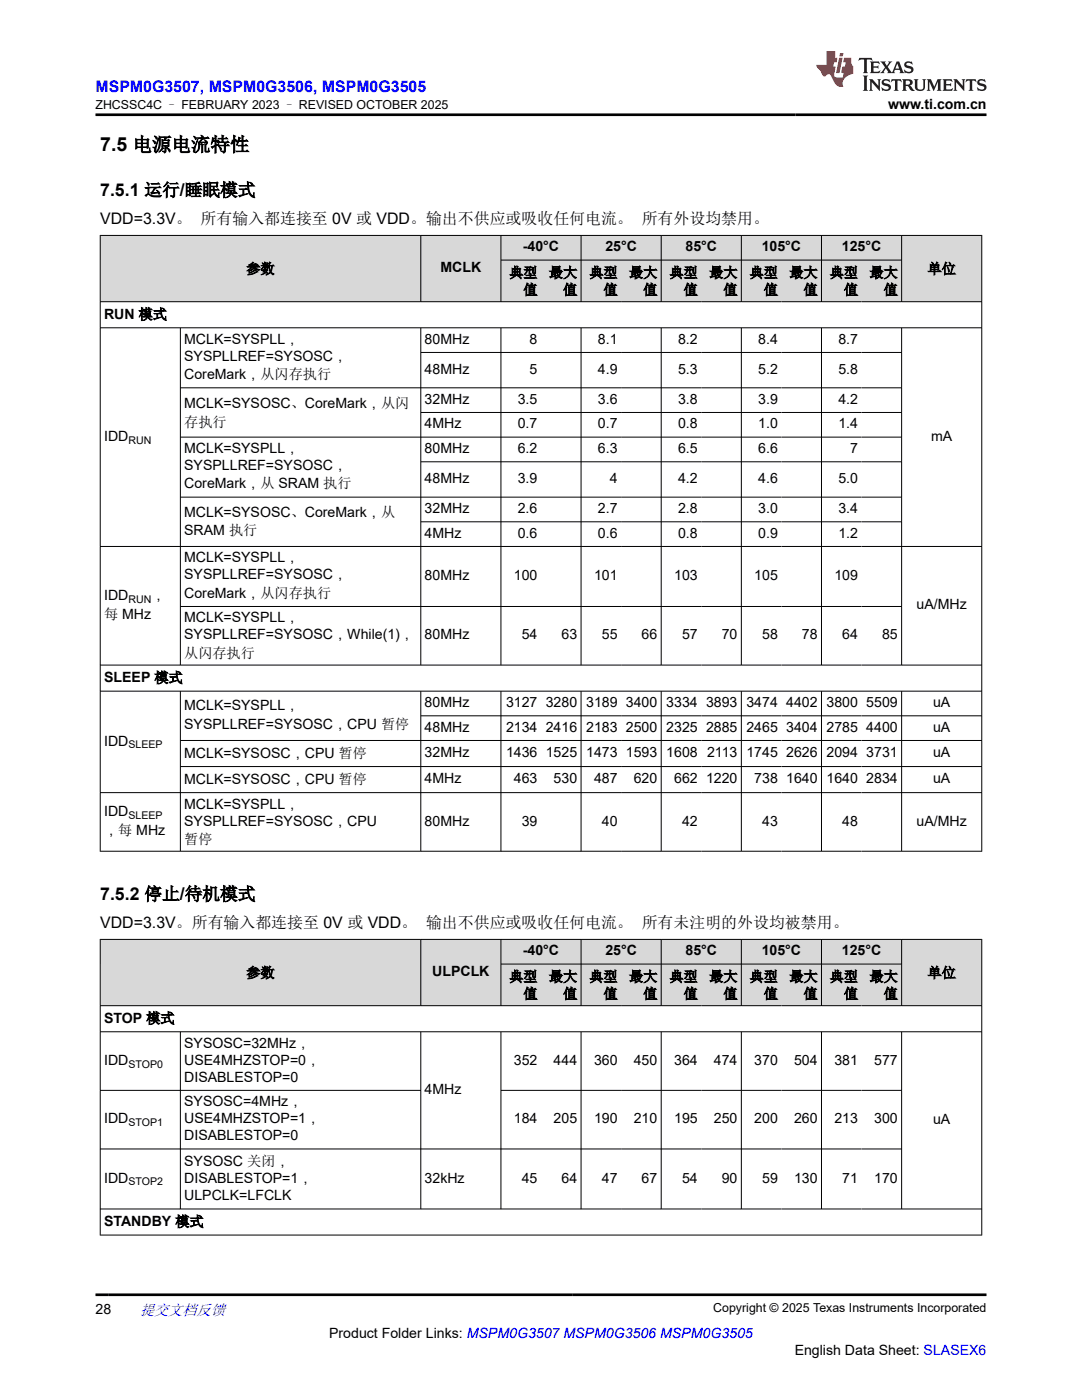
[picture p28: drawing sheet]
<svg xmlns="http://www.w3.org/2000/svg" width="216mm" height="279mm" viewBox="0 0 216 279" stroke-linecap="round" stroke-linejoin="round" font-family="sans-serif">
<defs><g id="words">
<text font-size="3.9" x="20" y="30.2">7.5 电源电流特性</text>
<g font-size="3.5">
<text x="20" y="39.1">7.5.1 运行/睡眠模式</text>
<text x="20" y="179.6">7.5.2 停止/待机模式</text>
</g>
<text font-size="3.2" fill="#00f" x="19" y="18.3">MSPM0G3507, MSPM0G3506, MSPM0G3505</text>
<g font-size="3.2">
<text x="20" y="44.8">VDD=3.3V。 所有输入都连接至 0V 或 VDD。输出不供应或吸收任何电流。 所有外设均禁用。</text>
<text x="20" y="185.3">VDD=3.3V。所有输入都连接至 0V 或 VDD。 输出不供应或吸收任何电流。 所有未注明的外设均被禁用。</text>
</g>
<text font-size="3" fill="#00f" x="27.9" y="262.4">提交文档反馈</text>
<g font-size="2.8">
<text x="177.2" y="21.7">www.ti.com.cn</text>
<text x="104.3" y="50.2">-40°C</text>
<text x="120.8" y="50.2">25°C</text>
<text x="136.8" y="50.2">85°C</text>
<text x="152" y="50.2">105°C</text>
<text x="168" y="50.2">125°C</text>
<text x="49.2" y="54.6">参数</text>
<text x="87.9" y="54.3">MCLK</text>
<text x="101.6" y="55.4">典型</text>
<text x="104.4" y="58.8">值</text>
<text x="109.5" y="55.4">最大</text>
<text x="112.4" y="58.8">值</text>
<text x="117.6" y="55.4">典型</text>
<text x="120.4" y="58.8">值</text>
<text x="125.5" y="55.4">最大</text>
<text x="128.3" y="58.8">值</text>
<text x="133.6" y="55.4">典型</text>
<text x="136.4" y="58.8">值</text>
<text x="141.5" y="55.4">最大</text>
<text x="144.3" y="58.8">值</text>
<text x="149.6" y="55.4">典型</text>
<text x="152.4" y="58.8">值</text>
<text x="157.5" y="55.4">最大</text>
<text x="160.3" y="58.8">值</text>
<text x="165.6" y="55.4">典型</text>
<text x="168.4" y="58.8">值</text>
<text x="173.5" y="55.4">最大</text>
<text x="176.3" y="58.8">值</text>
<text x="185.1" y="54.6">单位</text>
<text x="20.8" y="63.7">RUN 模式</text>
<text x="36.8" y="68.6">MCLK=SYSPLL，</text>
<text x="36.8" y="72">SYSPLLREF=SYSOSC，</text>
<text x="84.7" y="68.6">80MHz</text>
<text x="105.7" y="68.6">8</text>
<text x="119.3" y="68.6">8.1</text>
<text x="135.3" y="68.6">8.2</text>
<text x="151.3" y="68.6">8.4</text>
<text x="167.3" y="68.6">8.7</text>
<text x="36.8" y="75.7">CoreMark，从闪存执行</text>
<text x="84.7" y="74.6">48MHz</text>
<text x="105.7" y="74.6">5</text>
<text x="119.3" y="74.6">4.9</text>
<text x="135.3" y="74.6">5.3</text>
<text x="151.3" y="74.6">5.2</text>
<text x="167.3" y="74.6">5.8</text>
<text x="36.8" y="81.5">MCLK=SYSOSC、CoreMark，从闪</text>
<text x="84.7" y="80.6">32MHz</text>
<text x="103.3" y="80.6">3.5</text>
<text x="119.3" y="80.6">3.6</text>
<text x="135.3" y="80.6">3.8</text>
<text x="151.3" y="80.6">3.9</text>
<text x="167.3" y="80.6">4.2</text>
<text x="20.8" y="88">IDD</text>
<text x="36.8" y="85.2">存执行</text>
<text x="84.7" y="85.5">4MHz</text>
<text x="103.3" y="85.5">0.7</text>
<text x="119.3" y="85.5">0.7</text>
<text x="135.3" y="85.5">0.8</text>
<text x="151.3" y="85.5">1.0</text>
<text x="167.3" y="85.5">1.4</text>
<text x="185.8" y="88">mA</text>
<text x="36.8" y="90.4">MCLK=SYSPLL，</text>
<text x="36.8" y="93.8">SYSPLLREF=SYSOSC，</text>
<text x="84.7" y="90.4">80MHz</text>
<text x="103.3" y="90.4">6.2</text>
<text x="119.3" y="90.4">6.3</text>
<text x="135.3" y="90.4">6.5</text>
<text x="151.3" y="90.4">6.6</text>
<text x="169.6" y="90.4">7</text>
<text x="36.8" y="97.5">CoreMark，从 SRAM 执行</text>
<text x="84.7" y="96.4">48MHz</text>
<text x="103.3" y="96.4">3.9</text>
<text x="121.7" y="96.4">4</text>
<text x="135.3" y="96.4">4.2</text>
<text x="151.3" y="96.4">4.6</text>
<text x="167.3" y="96.4">5.0</text>
<text x="36.8" y="103.2">MCLK=SYSOSC、CoreMark，从</text>
<text x="36.8" y="106.8">SRAM 执行</text>
<text x="84.7" y="102.4">32MHz</text>
<text x="84.7" y="107.3">4MHz</text>
<text x="103.3" y="102.4">2.6</text>
<text x="103.3" y="107.3">0.6</text>
<text x="119.3" y="102.4">2.7</text>
<text x="119.3" y="107.3">0.6</text>
<text x="135.3" y="102.4">2.8</text>
<text x="135.3" y="107.3">0.8</text>
<text x="151.3" y="102.4">3.0</text>
<text x="151.3" y="107.3">0.9</text>
<text x="167.3" y="102.4">3.4</text>
<text x="167.3" y="107.3">1.2</text>
<text x="36.8" y="112.3">MCLK=SYSPLL，</text>
<text x="20.8" y="119.8">IDD</text>
<text x="30.2" y="119.8">，</text>
<text x="36.8" y="115.6">SYSPLLREF=SYSOSC，</text>
<text x="36.8" y="119.3">CoreMark，从闪存执行</text>
<text x="84.7" y="115.8">80MHz</text>
<text x="102.5" y="115.8">100</text>
<text x="118.5" y="115.8">101</text>
<text x="134.5" y="115.8">103</text>
<text x="150.5" y="115.8">105</text>
<text x="166.5" y="115.8">109</text>
<text x="20.8" y="123.5">每 MHz</text>
<text x="36.8" y="124.2">MCLK=SYSPLL，</text>
<text x="182.9" y="121.6">uA/MHz</text>
<text x="36.8" y="127.6">SYSPLLREF=SYSOSC，While(1)，</text>
<text x="36.8" y="131.3">从闪存执行</text>
<text x="84.7" y="127.6">80MHz</text>
<text x="104.1" y="127.6">54</text>
<text x="112" y="127.6">63</text>
<text x="120.1" y="127.6">55</text>
<text x="128" y="127.6">66</text>
<text x="136.1" y="127.6">57</text>
<text x="144" y="127.6">70</text>
<text x="152.1" y="127.6">58</text>
<text x="160" y="127.6">78</text>
<text x="168.1" y="127.6">64</text>
<text x="176" y="127.6">85</text>
<text x="20.8" y="136.2">SLEEP 模式</text>
<text x="36.8" y="141.8">MCLK=SYSPLL，</text>
<text x="84.7" y="141.1">80MHz</text>
<text x="101" y="141.1">3127</text>
<text x="108.9" y="141.1">3280</text>
<text x="117" y="141.1">3189</text>
<text x="124.9" y="141.1">3400</text>
<text x="132.9" y="141.1">3334</text>
<text x="140.9" y="141.1">3893</text>
<text x="148.9" y="141.1">3474</text>
<text x="156.9" y="141.1">4402</text>
<text x="164.9" y="141.1">3800</text>
<text x="172.9" y="141.1">5509</text>
<text x="186.2" y="141.1">uA</text>
<text x="20.8" y="148.8">IDD</text>
<text x="36.8" y="145.4">SYSPLLREF=SYSOSC，CPU 暂停</text>
<text x="84.7" y="146">48MHz</text>
<text x="101" y="146">2134</text>
<text x="108.9" y="146">2416</text>
<text x="117" y="146">2183</text>
<text x="124.9" y="146">2500</text>
<text x="132.9" y="146">2325</text>
<text x="140.9" y="146">2885</text>
<text x="148.9" y="146">2465</text>
<text x="156.9" y="146">3404</text>
<text x="164.9" y="146">2785</text>
<text x="172.9" y="146">4400</text>
<text x="186.2" y="146">uA</text>
<text x="36.8" y="151.3">MCLK=SYSOSC，CPU 暂停</text>
<text x="84.7" y="151.1">32MHz</text>
<text x="101" y="151.1">1436</text>
<text x="108.9" y="151.1">1525</text>
<text x="117" y="151.1">1473</text>
<text x="124.9" y="151.1">1593</text>
<text x="132.9" y="151.1">1608</text>
<text x="141.1" y="151.1">2113</text>
<text x="148.9" y="151.1">1745</text>
<text x="156.9" y="151.1">2626</text>
<text x="164.9" y="151.1">2094</text>
<text x="172.9" y="151.1">3731</text>
<text x="186.2" y="151.1">uA</text>
<text x="36.8" y="156.5">MCLK=SYSOSC，CPU 暂停</text>
<text x="36.8" y="161.4">MCLK=SYSPLL，</text>
<text x="84.7" y="156.3">4MHz</text>
<text x="102.5" y="156.3">463</text>
<text x="110.5" y="156.3">530</text>
<text x="118.5" y="156.3">487</text>
<text x="126.5" y="156.3">620</text>
<text x="134.5" y="156.3">662</text>
<text x="140.9" y="156.3">1220</text>
<text x="150.5" y="156.3">738</text>
<text x="156.9" y="156.3">1640</text>
<text x="164.9" y="156.3">1640</text>
<text x="172.9" y="156.3">2834</text>
<text x="186.2" y="156.3">uA</text>
<text x="20.8" y="162.9">IDD</text>
<text x="20.8" y="166.6">，每 MHz</text>
<text x="36.8" y="164.8">SYSPLLREF=SYSOSC，CPU</text>
<text x="84.7" y="164.8">80MHz</text>
<text x="104.1" y="164.8">39</text>
<text x="120.1" y="164.8">40</text>
<text x="136.1" y="164.8">42</text>
<text x="152.1" y="164.8">43</text>
<text x="168.1" y="164.8">48</text>
<text x="182.9" y="164.8">uA/MHz</text>
<text x="36.8" y="168.4">暂停</text>
<text x="104.3" y="190.7">-40°C</text>
<text x="120.8" y="190.7">25°C</text>
<text x="136.8" y="190.7">85°C</text>
<text x="152" y="190.7">105°C</text>
<text x="168" y="190.7">125°C</text>
<text x="49.2" y="195.1">参数</text>
<text x="86.2" y="194.8">ULPCLK</text>
<text x="101.6" y="195.9">典型</text>
<text x="109.5" y="195.9">最大</text>
<text x="117.6" y="195.9">典型</text>
<text x="125.5" y="195.9">最大</text>
<text x="133.6" y="195.9">典型</text>
<text x="141.5" y="195.9">最大</text>
<text x="149.6" y="195.9">典型</text>
<text x="157.5" y="195.9">最大</text>
<text x="165.6" y="195.9">典型</text>
<text x="173.5" y="195.9">最大</text>
<text x="185.1" y="195.1">单位</text>
<text x="104.4" y="199.3">值</text>
<text x="112.4" y="199.3">值</text>
<text x="120.4" y="199.3">值</text>
<text x="128.3" y="199.3">值</text>
<text x="136.4" y="199.3">值</text>
<text x="144.3" y="199.3">值</text>
<text x="152.4" y="199.3">值</text>
<text x="160.3" y="199.3">值</text>
<text x="168.4" y="199.3">值</text>
<text x="176.3" y="199.3">值</text>
<text x="20.8" y="204.2">STOP 模式</text>
<text x="36.8" y="209.1">SYSOSC=32MHz，</text>
<text x="20.8" y="212.5">IDD</text>
<text x="36.8" y="212.5">USE4MHZSTOP=0，</text>
<text x="36.8" y="215.9">DISABLESTOP=0</text>
<text x="102.5" y="212.5">352</text>
<text x="110.5" y="212.5">444</text>
<text x="118.5" y="212.5">360</text>
<text x="126.5" y="212.5">450</text>
<text x="134.5" y="212.5">364</text>
<text x="142.5" y="212.5">474</text>
<text x="150.5" y="212.5">370</text>
<text x="158.4" y="212.5">504</text>
<text x="166.5" y="212.5">381</text>
<text x="174.4" y="212.5">577</text>
<text x="36.8" y="220.8">SYSOSC=4MHz，</text>
<text x="84.7" y="218.3">4MHz</text>
<text x="20.8" y="224.2">IDD</text>
<text x="36.8" y="224.2">USE4MHZSTOP=1，</text>
<text x="36.8" y="227.6">DISABLESTOP=0</text>
<text x="102.5" y="224.2">184</text>
<text x="110.5" y="224.2">205</text>
<text x="118.5" y="224.2">190</text>
<text x="126.5" y="224.2">210</text>
<text x="134.5" y="224.2">195</text>
<text x="142.5" y="224.2">250</text>
<text x="150.5" y="224.2">200</text>
<text x="158.4" y="224.2">260</text>
<text x="166.5" y="224.2">213</text>
<text x="174.4" y="224.2">300</text>
<text x="186.2" y="224.3">uA</text>
<text x="36.8" y="232.8">SYSOSC 关闭，</text>
<text x="20.8" y="236">IDD</text>
<text x="36.8" y="236.2">DISABLESTOP=1，</text>
<text x="36.8" y="239.5">ULPCLK=LFCLK</text>
<text x="84.7" y="236">32kHz</text>
<text x="104.1" y="236">45</text>
<text x="112" y="236">64</text>
<text x="120.1" y="236">47</text>
<text x="128" y="236">67</text>
<text x="136.1" y="236">54</text>
<text x="144" y="236">90</text>
<text x="152.1" y="236">59</text>
<text x="158.4" y="236">130</text>
<text x="168.1" y="236">71</text>
<text x="174.4" y="236">170</text>
<text x="20.8" y="244.8">STANDBY 模式</text>
<text x="19" y="262.1">28</text>
<text x="65.7" y="266.9">Product Folder Links: MSPM0G3507 MSPM0G3506 MSPM0G3505</text>
<text x="158.6" y="270.3">English Data Sheet: SLASEX6</text>
</g>
<g font-size="2.5">
<text x="19" y="21.8">ZHCSSC4C – FEBRUARY 2023 – REVISED OCTOBER 2025</text>
<text x="142.3" y="261.8">Copyright © 2025 Texas Instruments Incorporated</text>
</g>
<g font-size="2.1">
<text x="25.6" y="88.5">RUN</text>
<text x="25.6" y="120.4">RUN</text>
<text x="25.6" y="149.4">SLEEP</text>
<text x="25.6" y="163.5">SLEEP</text>
<text x="25.6" y="213.1">STOP0</text>
<text x="25.6" y="224.7">STOP1</text>
<text x="25.6" y="236.6">STOP2</text>
</g>
</g></defs>
<g fill="#d8d8d8">
<path d="M20 47h175.9v4.9h-175.9z" fill-rule="evenodd"/>
<path d="M20.1 47h63.8v13.2h-63.8z" fill-rule="evenodd"/>
<path d="M84 47h15.9v13.2h-15.9z" fill-rule="evenodd"/>
<path d="M100 47h15.9v4.8h-15.9z" fill-rule="evenodd"/>
<path d="M116 47h15.9v4.8h-15.9z" fill-rule="evenodd"/>
<path d="M132 47h15.9v4.8h-15.9z" fill-rule="evenodd"/>
<path d="M148 47h15.9v4.8h-15.9z" fill-rule="evenodd"/>
<path d="M164 47h15.8v4.8h-15.8z" fill-rule="evenodd"/>
<path d="M180 47h15.8v13.2h-15.8z" fill-rule="evenodd"/>
<path d="M100 52h7.9v8.2h-7.9z" fill-rule="evenodd"/>
<path d="M108 52h7.9v8.2h-7.9z" fill-rule="evenodd"/>
<path d="M116 52h7.9v8.2h-7.9z" fill-rule="evenodd"/>
<path d="M123.9 52h8v8.2h-8z" fill-rule="evenodd"/>
<path d="M132 52h7.9v8.2h-7.9z" fill-rule="evenodd"/>
<path d="M139.9 52h8v8.2h-8z" fill-rule="evenodd"/>
<path d="M148 52h7.9v8.2h-7.9z" fill-rule="evenodd"/>
<path d="M155.9 52h8v8.2h-8z" fill-rule="evenodd"/>
<path d="M164 52h7.9v8.2h-7.9z" fill-rule="evenodd"/>
<path d="M171.9 52h7.9v8.2h-7.9z" fill-rule="evenodd"/>
</g>
<g fill="none" stroke="#000" stroke-width=".2">
<path d="M19.9 47h176.1M20 46.9v123M84 46.9v13.4M100 46.9v13.4M100 51.9h80M115.9 46.9v13.4M131.9 46.9v13.4M147.9 46.9v13.4M163.9 46.9v13.4M179.9 46.9v13.4M195.9 46.9v123M19.9 60.2h176.1"/>
<path d="M19.9 65.4h176.1M36 65.4v67.4M84 65.4v67.4M84 70.3h96M100 65.4v67.4M115.9 65.4v67.4M131.9 65.4v67.4M147.9 65.4v67.4M163.9 65.4v67.4M179.9 65.4v67.4M180 77.4h-144M36 87.2h144"/>
<path d="M36 99.2h144M84 82.3h96M84 92.2h96M19.9 109.1h176.1M84 104.1h96M19.9 132.7h176.1M19.9 137.9h176.1M36 137.9v32M36 121h144M84 137.9v32M100 137.9v32M115.9 137.9v32"/>
<path d="M131.9 137.9v32M147.9 137.9v32M163.9 137.9v32M179.9 137.9v32M36 153h160M84 142.9h112M196 158.2h-176.1M196 147.8h-160M19.9 169.9h176.1"/>
</g>
<g fill="#d8d8d8">
<path d="M20 187.5h175.9v4.9h-175.9z" fill-rule="evenodd"/>
<path d="M20.1 187.5h63.8v13.1h-63.8z" fill-rule="evenodd"/>
<path d="M84 187.5h15.9v13.1h-15.9z" fill-rule="evenodd"/>
<path d="M100 187.5h15.9v4.8h-15.9z" fill-rule="evenodd"/>
<path d="M116 187.5h15.9v4.8h-15.9z" fill-rule="evenodd"/>
<path d="M132 187.5h15.9v4.8h-15.9z" fill-rule="evenodd"/>
<path d="M148 187.5h15.9v4.8h-15.9z" fill-rule="evenodd"/>
<path d="M164 187.5h15.8v4.8h-15.8z" fill-rule="evenodd"/>
<path d="M180 187.5h15.8v13.1h-15.8z" fill-rule="evenodd"/>
<path d="M100 192.5h7.9v8.1h-7.9z" fill-rule="evenodd"/>
<path d="M107.9 192.5h8v8.1h-8z" fill-rule="evenodd"/>
<path d="M116 192.5h7.9v8.1h-7.9z" fill-rule="evenodd"/>
<path d="M123.9 192.5h8v8.1h-8z" fill-rule="evenodd"/>
<path d="M132 192.5h7.9v8.1h-7.9z" fill-rule="evenodd"/>
<path d="M139.9 192.5h8v8.1h-8z" fill-rule="evenodd"/>
<path d="M148 192.5h7.9v8.1h-7.9z" fill-rule="evenodd"/>
<path d="M155.9 192.5h8v8.1h-8z" fill-rule="evenodd"/>
<path d="M164 192.5h7.9v8.1h-7.9z" fill-rule="evenodd"/>
<path d="M171.9 192.5h7.9v8.1h-7.9z" fill-rule="evenodd"/>
</g>
<g fill="none" stroke="#000" stroke-width=".2">
<path d="M19.9 187.5h176.1M20 187.4v59.1M84 187.4v13.4M100 187.4v13.4M100 192.4h80M115.9 187.4v13.4M131.9 187.4v13.4M147.9 187.4v13.4M163.9 187.4v13.4M179.9 187.4v13.4M195.9 187.4v59.1M19.9 200.7h176.1"/>
<path d="M19.9 205.9h176.1M19.9 217.6h64.1M36 205.9v35.4M84 205.9v35.4M100 205.9v35.4M100 217.6h80M115.9 205.9v35.4M131.9 205.9v35.4M147.9 205.9v35.4M163.9 205.9v35.4M179.9 205.9v35.4M19.9 229.3h160.1"/>
<path d="M19.9 246.5h176.1M196 241.3h-176.1"/>
</g>
<path d="M171.5 11.6l-.2 .5 .5-.2h.6v.1v2.2l-.2 .4h1l-.2-.4v-2.2v-.1h.5l.6 .2-.2-.5zM173.6 12.3l.2 .4v1.5l-.2 .4h1.9l.1-.6a1.08 1.08 0 0 1-1.3 .2v-.7h.6l.4 .2v-.7l-.4 .2h-.6v-.5l.2-.2a1 1 0 0 1 1 .3l-.1-.5zM175.7 12.3l.9 1.1-1 1.2h.9l-.2-.2 .5-.8 .4 .8-.2 .2h1.6l-.2-.2 .2-.5h.9l.1 .5-.1 .2h.9l-.2-.3-.8-2h-.5l-.9 2.2-.9-1.1 .9-1.1h-.8l.2 .2-.4 .6-.4-.6 .2-.2zM179 12.7l.4 1h-.7zM180.7 12.4a.65 .65 0 0 0-.2 .7 .65 .65 0 0 0 .6 .5l.6 .1 .1 .3a.79 .79 0 0 1-.7 .4 .79 .79 0 0 1-.7-.5l.1 .7 .2-.1a.93 .93 0 0 0 1.1 .1 .93 .93 0 0 0 .4-1 1.46 1.46 0 0 0-1.2-.6l-.1-.3a1.09 1.09 0 0 1 1.2 .2l-.2-.6-.1 .1-.5-.2zM172.2 15.1l.2 .4v2.2l-.2 .4h1l-.2-.4v-2.2l.2-.4zM173.4 15.8l.2 .4v1.5l-.2 .4h.8l-.3-.4 .1-1.3 1.6 1.8v-2l.2-.4h-.7l.1 .2 .1 1.1-1.2-1.3zM176.2 15.9a.65 .65 0 0 0-.2 .8 .65 .65 0 0 0 .6 .4l.6 .2 .1 .2a.79 .79 0 0 1-.7 .4 .79 .79 0 0 1-.7-.5l.1 .7 .2-.1a.93 .93 0 0 0 1.1 .1 .93 .93 0 0 0 .4-.9 1.46 1.46 0 0 0-1.2-.6l-.1-.4a1.09 1.09 0 0 1 1.2 .2l-.1-.6-.2 .1-.5-.1zM177.9 15.8l-.1 .6a.63 .63 0 0 1 .8-.3v1.6l-.3 .4h1l-.2-.4v-1.6a.66 .66 0 0 1 .8 .3l-.1-.6zM180 15.8l.2 .4v1.5l-.2 .4h1l-.2-.2-.1-.7h.5l.1 .2a.79 .79 0 0 0 1.2 .6l-1-.9a.61 .61 0 0 0 .6-.6 .61 .61 0 0 0-.5-.7zM180.8 16.1h.1a.47 .47 0 0 1 .5 .1 .47 .47 0 0 1 .1 .5l-.1 .1-.7 .1zM182.3 15.8l.2 .2a2.27 2.27 0 0 0 .4 2 1.04 1.04 0 0 0 1.7-.7v-1.3l.2-.2h-.8l.2 .4v1.1a.6 .6 0 0 1-.6 .6 .6 .6 0 0 1-.6-.6v-1.1l.3-.4zM184.9 15.8l.2 .4v1.5l-.2 .4h.8l-.3-.4v-1.4l.9 1.9 .9-1.9v1.4l-.3 .4h1l-.2-.4v-1.5l.2-.4h-.8l-.7 1.5-.6-1.5zM188.1 15.8l.2 .4v1.5l-.2 .4h1.9l.1-.6a1.09 1.09 0 0 1-1.3 .2v-.7h.6l.4 .2v-.6l-.4 .2h-.6v-.6l.2-.1a1.01 1.01 0 0 1 1 .3l-.1-.6zM190.2 15.8l.3 .4v1.5l-.3 .4h.8l-.2-.4v-1.3l1.6 1.8v-2l.2-.4h-.7l.2 .2v1.1l-1.2-1.3zM192.8 15.8l-.1 .6a.63 .63 0 0 1 .8-.3v1.6l-.3 .4h1l-.2-.4v-1.6a.66 .66 0 0 1 .8 .3l-.1-.6zM195.2 15.9a.65 .65 0 0 0-.2 .8 .65 .65 0 0 0 .6 .4l.6 .2 .2 .2a.79 .79 0 0 1-.7 .4 .79 .79 0 0 1-.7-.5l.1 .7 .2-.1a.93 .93 0 0 0 1 .1 .93 .93 0 0 0 .5-.9 1.46 1.46 0 0 0-1.3-.6v-.4a1.09 1.09 0 0 1 1.2 .2l-.2-.6-.2 .1-.5-.1z" fill="#231f20"/>
<path d="M164.9 10.2v2.8h-2l.1 .3 .8 1a.95 .95 0 0 0 1 .9 .59 .59 0 0 1 .5-.4 .59 .59 0 0 1 .5 .4l.4 .7a1.59 1.59 0 0 0 2.1 1.4 1.61 1.61 0 0 1 1-2.3l1-.3-.1-1.5a1.59 1.59 0 0 1-.3-1.7h-1.5l-.2 .9h.6l-.2 .9h-.5l-.2 1v.2l.4 .1-.1 .9h-.7a.73 .73 0 0 1-1-.7l.3-1.5h-.5l.1-.9h.5l.2-.9h-.5v-1.3zM167.4 11.5l-.6 3.1h.7l.6-3.1zM167.6 10.6l-.1 .6h.7l.1-.6z" fill="#ed1c24"/>
<path d="M19 22.9h177.8M19 258.4h177.8" fill="none" stroke="#000" stroke-width=".53"/>
<use href="#words"/>
</svg>
